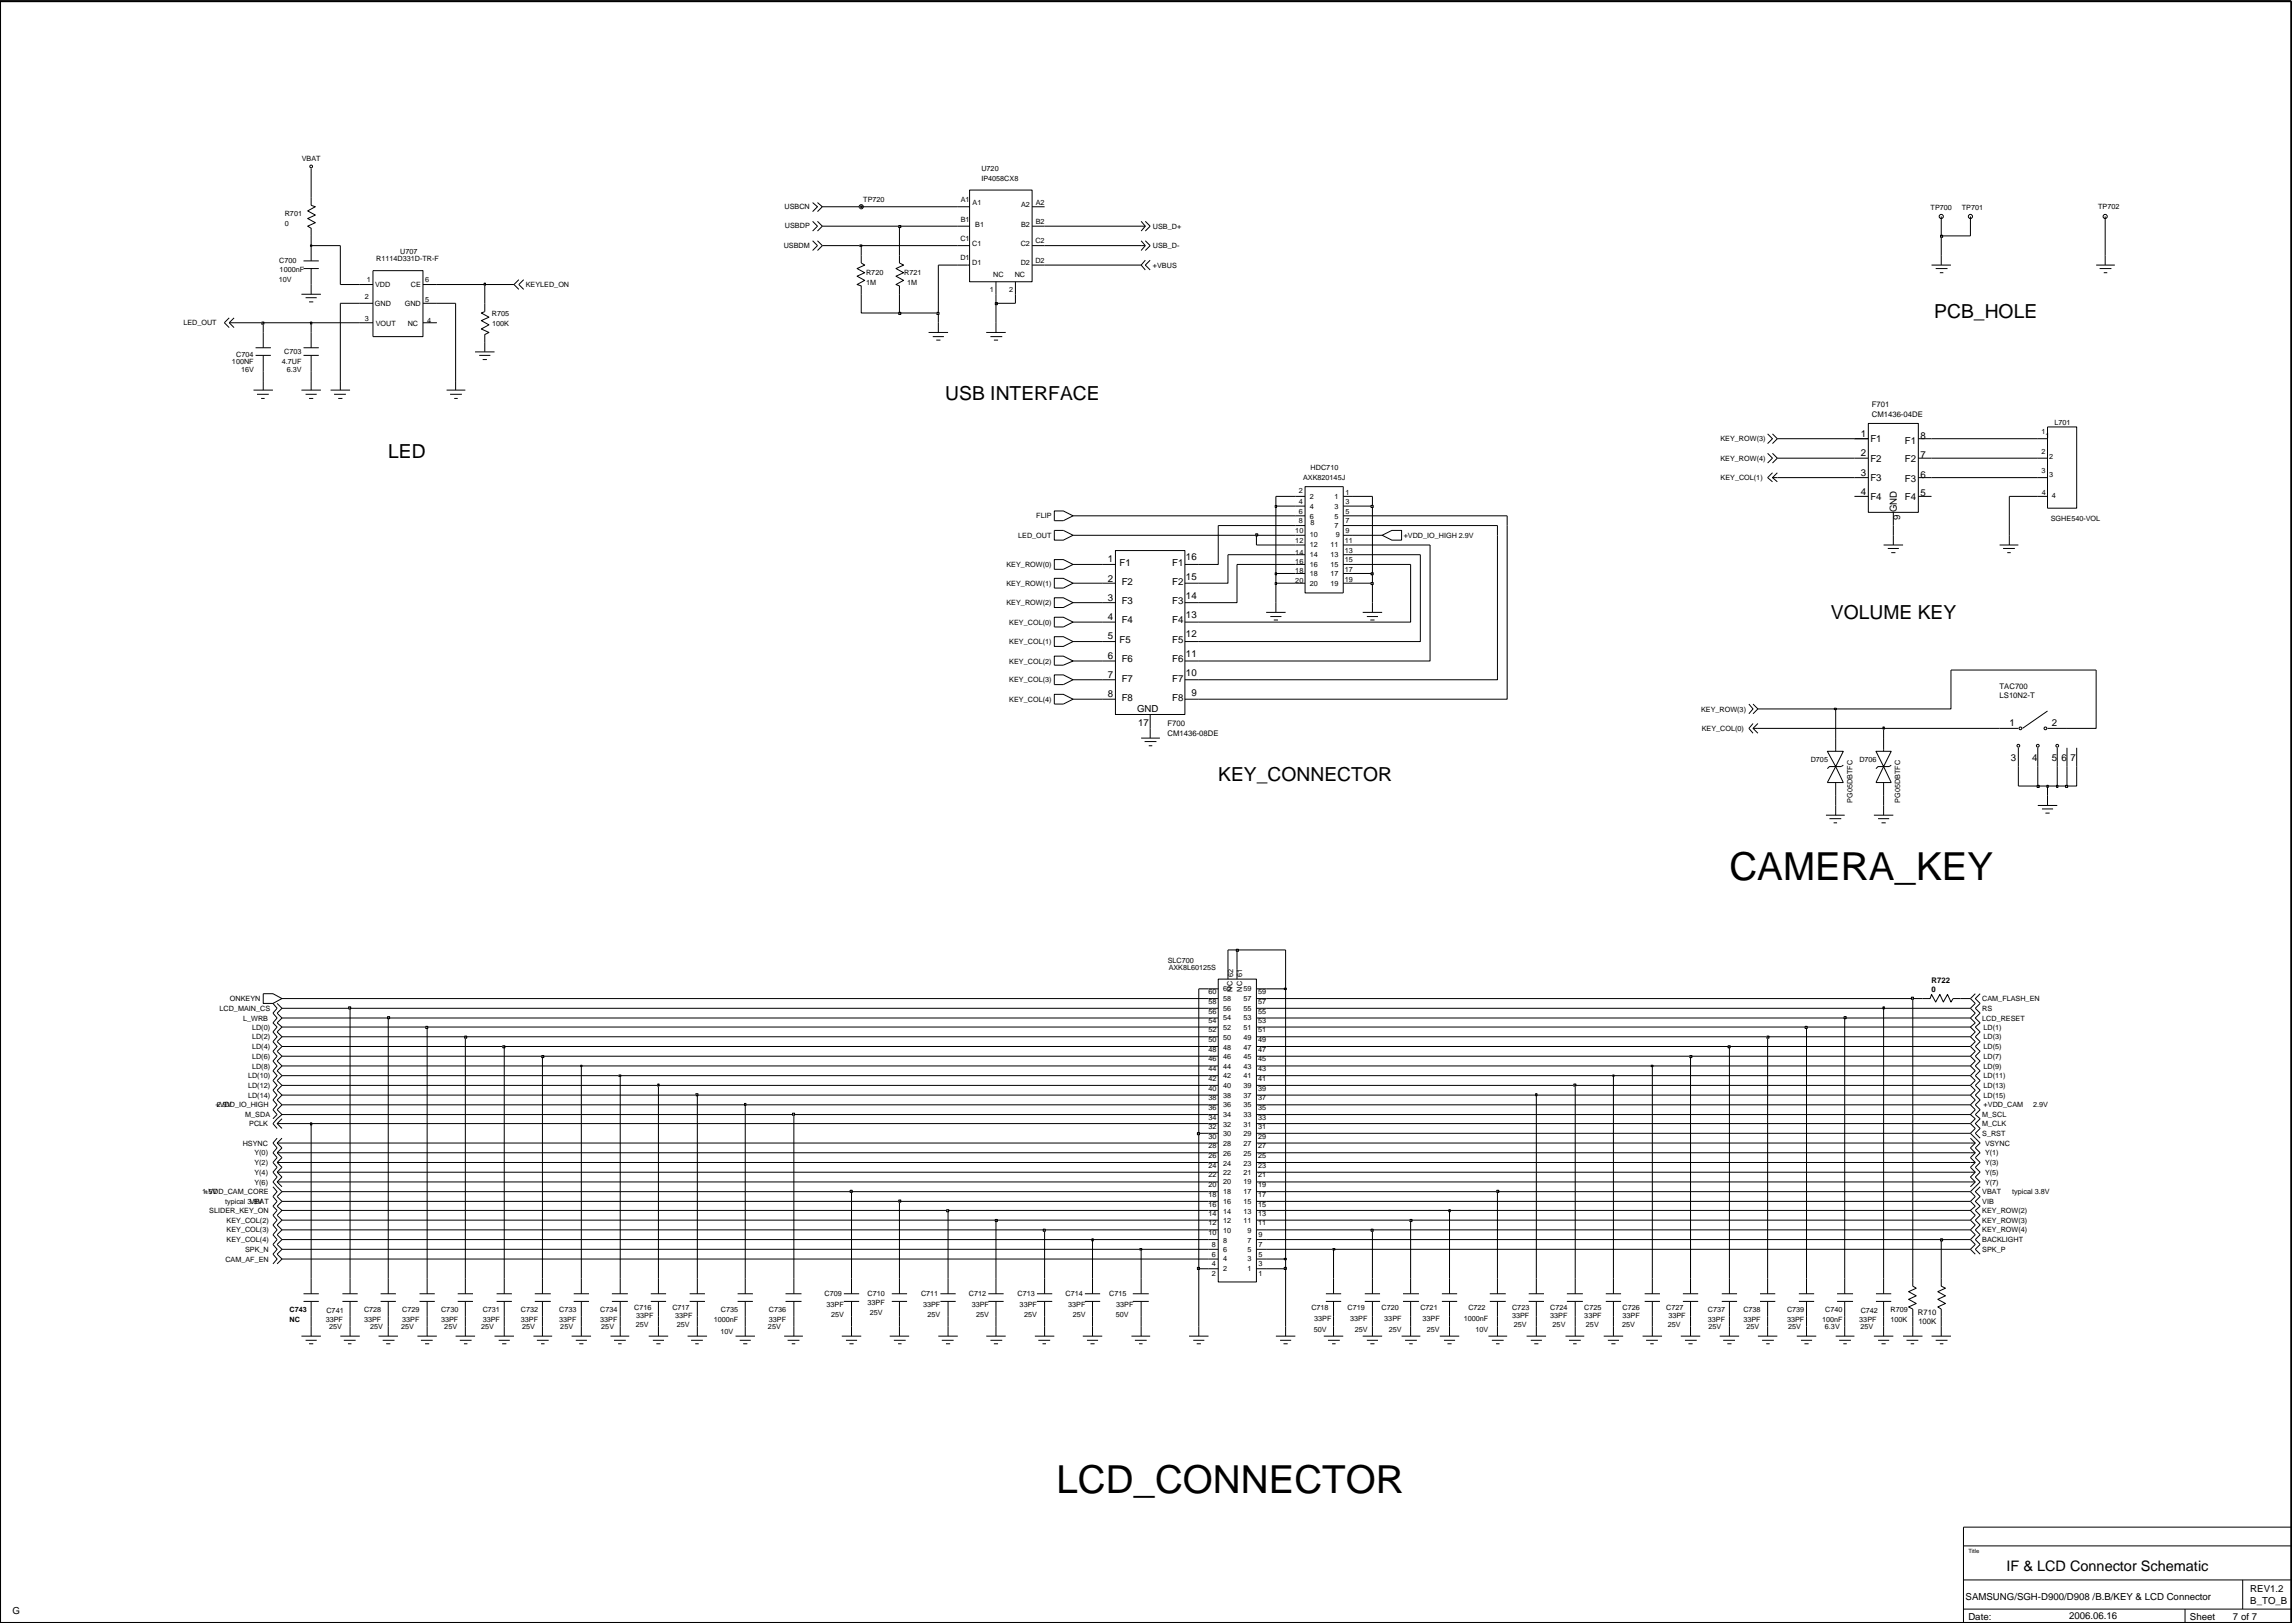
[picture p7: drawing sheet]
<svg xmlns="http://www.w3.org/2000/svg" width="279mm" height="198mm" viewBox="0 0 279 198" stroke-linecap="round" stroke-linejoin="round" font-family="sans-serif">
<defs><g id="words">
<g font-size="4.7">
<text x="210.8" y="107.3">CAMERA_KEY</text>
<text x="128.8" y="182">LCD_CONNECTOR</text>
</g>
<g font-size="2.4">
<text x="235.8" y="38.7">PCB_HOLE</text>
<text x="115.2" y="48.7">USB INTERFACE</text>
<text x="47.3" y="55.8">LED</text>
<text x="223.2" y="75.5">VOLUME KEY</text>
<text x="148.5" y="95.2">KEY_CONNECTOR</text>
</g>
<text font-size="1.8" x="244.6" y="191.4">IF &amp; LCD Connector Schematic</text>
<g font-size="1.2">
<text x="226.8" y="53.2">1</text>
<text x="228" y="53.9">F1</text>
<text x="234.1" y="53.5">8</text>
<text x="226.8" y="55.6">2</text>
<text x="226.8" y="58">3</text>
<text x="228" y="56.3">F2</text>
<text x="228" y="58.6">F3</text>
<text x="232.2" y="56.3">F2</text>
<text x="232.2" y="58.8">F3</text>
<text x="232.2" y="54.2">F1</text>
<text x="234.1" y="55.8">7</text>
<text x="234.1" y="58.2">6</text>
<text x="226.8" y="60.3">4</text>
<text x="228" y="60.9">F4</text>
<text x="231.2" y="62.4" transform="rotate(-90 231.2 62.4)">GND</text>
<text x="231.6" y="63.4" transform="rotate(-90 231.6 63.4)">9</text>
<text x="232.2" y="60.9">F4</text>
<text x="234.1" y="60.5">5</text>
<text x="135" y="68.5">1</text>
<text x="135" y="70.9">2</text>
<text x="136.5" y="69">F1</text>
<text x="136.7" y="71.3">F2</text>
<text x="142.9" y="71.3">F2</text>
<text x="142.9" y="69">F1</text>
<text x="144.6" y="70.7">15</text>
<text x="144.6" y="68.3">16</text>
<text x="135" y="73.2">3</text>
<text x="135" y="75.6">4</text>
<text x="135" y="77.9">5</text>
<text x="136.7" y="73.6">F3</text>
<text x="136.7" y="76">F4</text>
<text x="142.9" y="76">F4</text>
<text x="142.9" y="73.6">F3</text>
<text x="144.6" y="77.7">12</text>
<text x="144.6" y="75.3">13</text>
<text x="144.6" y="73">14</text>
<text x="135" y="80.3">6</text>
<text x="135" y="82.7">7</text>
<text x="136.5" y="78.4">F5</text>
<text x="136.7" y="80.7">F6</text>
<text x="136.7" y="83.1">F7</text>
<text x="142.9" y="83.1">F7</text>
<text x="142.9" y="80.7">F6</text>
<text x="142.9" y="78.4">F5</text>
<text x="144.6" y="82.4">10</text>
<text x="144.6" y="80.1">11</text>
<text x="135" y="85">8</text>
<text x="136.7" y="85.4">F8</text>
<text x="138.6" y="86.8">GND</text>
<text x="138.7" y="88.5">17</text>
<text x="142.9" y="85.4">F8</text>
<text x="145.2" y="84.8">9</text>
<text x="245" y="88.5">1</text>
<text x="250.1" y="88.5">2</text>
<text x="245.1" y="92.8">3</text>
<text x="247.7" y="92.8">4</text>
<text x="250.1" y="92.8">5</text>
<text x="251.3" y="92.8">6</text>
<text x="252.4" y="92.8">7</text>
<text x="1.5" y="196.7">G</text>
<text x="239.6" y="195">SAMSUNG/SGH-D900/D908 /B.B/KEY &amp; LCD Connector</text>
<text x="239.9" y="197.4">Date:</text>
<text x="252.2" y="197.3">2006.06.16</text>
<text x="267" y="197.4">Sheet</text>
<text x="272.2" y="197.4">7 of 7</text>
<text x="274.3" y="194">REV1.2</text>
<text x="274.3" y="195.5">B_TO_B</text>
</g>
<g font-size=".9">
<text x="36.8" y="19.7">VBAT</text>
<text x="119.6" y="20.9">U720</text>
<text x="119.6" y="22">IP4058CX8</text>
<text x="34.7" y="26.4">R701</text>
<text x="34.7" y="27.6">0</text>
<text x="95.6" y="25.4">USBCN</text>
<text x="95.7" y="27.8">USBDP</text>
<text x="105.2" y="24.7">TP720</text>
<text x="117.1" y="29.4">C1</text>
<text x="117.1" y="24.7">A1</text>
<text x="117.1" y="27">B1</text>
<text x="118.6" y="25">A1</text>
<text x="118.9" y="27.6">B1</text>
<text x="124.5" y="25.3">A2</text>
<text x="124.5" y="27.6">B2</text>
<text x="126.2" y="29.7">C2</text>
<text x="126.3" y="25">A2</text>
<text x="126.3" y="27.3">B2</text>
<text x="140.5" y="27.9">USB_D+</text>
<text x="235.3" y="25.5">TP700</text>
<text x="239.2" y="25.5">TP701</text>
<text x="255.8" y="25.5">TP702</text>
<text x="34" y="34.4">10V</text>
<text x="34" y="32">C700</text>
<text x="34.1" y="33.2">1000nF</text>
<text x="44.7" y="34.4">1</text>
<text x="45.7" y="35">VDD</text>
<text x="45.9" y="31.8">R1114D331D-TR-F</text>
<text x="48.8" y="30.9">U707</text>
<text x="50.1" y="35">CE</text>
<text x="51.8" y="34.4">6</text>
<text x="64.1" y="35">KEYLED_ON</text>
<text x="95.5" y="30.2">USBDM</text>
<text x="105.6" y="33.5">R720</text>
<text x="105.6" y="34.7">1M</text>
<text x="110.2" y="33.5">R721</text>
<text x="110.6" y="34.7">1M</text>
<text x="117.1" y="31.7">D1</text>
<text x="118.5" y="32.3">D1</text>
<text x="118.5" y="30">C1</text>
<text x="120.7" y="35.6">1</text>
<text x="121.1" y="33.8">NC</text>
<text x="123" y="35.6">2</text>
<text x="123.7" y="33.8">NC</text>
<text x="124.4" y="30">C2</text>
<text x="124.4" y="32.3">D2</text>
<text x="126.2" y="32">D2</text>
<text x="140.5" y="30.3">USB_D-</text>
<text x="140.5" y="32.6">+VBUS</text>
<text x="22.4" y="39.7">LED_OUT</text>
<text x="44.5" y="36.5">2</text>
<text x="44.5" y="39.1">3</text>
<text x="45.7" y="37.4">GND</text>
<text x="45.8" y="39.7">VOUT</text>
<text x="49.3" y="37.3">GND</text>
<text x="49.7" y="39.7">NC</text>
<text x="51.8" y="36.8">5</text>
<text x="52.1" y="39.3">4</text>
<text x="60" y="38.5">R705</text>
<text x="60" y="39.7">100K</text>
<text x="28.3" y="44.4">100NF</text>
<text x="28.8" y="43.5">C704</text>
<text x="29.4" y="45.3">16V</text>
<text x="34.3" y="44.3">4.7UF</text>
<text x="34.6" y="43.2">C703</text>
<text x="35" y="45.3">6.3V</text>
<text x="209.7" y="53.8">KEY_ROW(3)</text>
<text x="228.2" y="49.7">F701</text>
<text x="228.2" y="50.9">CM1436-04DE</text>
<text x="248.9" y="52.9">1</text>
<text x="249.4" y="53.4">1</text>
<text x="250.4" y="51.8">L701</text>
<text x="158.8" y="58.6">AXK820145J</text>
<text x="159.8" y="57.3">HDC710</text>
<text x="209.7" y="56.2">KEY_ROW(4)</text>
<text x="209.7" y="58.5">KEY_COL(1)</text>
<text x="248.9" y="55.3">2</text>
<text x="248.9" y="57.7">3</text>
<text x="249.8" y="56">2</text>
<text x="249.8" y="58.1">3</text>
<text x="124.1" y="65.6">LED_OUT</text>
<text x="126.3" y="63.2">FLIP</text>
<text x="157.9" y="65">10</text>
<text x="158.3" y="60.1">2</text>
<text x="158.3" y="61.4">4</text>
<text x="158.3" y="62.6">6</text>
<text x="158.3" y="63.8">8</text>
<text x="159.7" y="60.8">2</text>
<text x="159.7" y="62">4</text>
<text x="159.7" y="65.5">10</text>
<text x="159.7" y="63.2">6</text>
<text x="159.8" y="64">8</text>
<text x="162.7" y="62">3</text>
<text x="162.7" y="63.2">5</text>
<text x="162.7" y="60.8">1</text>
<text x="162.7" y="64.3">7</text>
<text x="162.8" y="65.5">9</text>
<text x="164" y="61.4">3</text>
<text x="164" y="62.6">5</text>
<text x="164" y="60.3">1</text>
<text x="164" y="63.8">7</text>
<text x="164" y="65">9</text>
<text x="171.1" y="65.6">+VDD_IO_HIGH 2.9V</text>
<text x="248.9" y="60.3">4</text>
<text x="250" y="63.5">SGHE540-VOL</text>
<text x="250.1" y="60.8">4</text>
<text x="122.7" y="69.1">KEY_ROW(0)</text>
<text x="122.7" y="71.4">KEY_ROW(1)</text>
<text x="157.9" y="69.9">18</text>
<text x="157.9" y="71.1">20</text>
<text x="157.9" y="66.2">12</text>
<text x="157.9" y="67.6">14</text>
<text x="157.9" y="68.8">16</text>
<text x="159.7" y="70.2">18</text>
<text x="159.7" y="71.4">20</text>
<text x="159.7" y="66.7">12</text>
<text x="159.7" y="67.9">14</text>
<text x="159.7" y="69.1">16</text>
<text x="162.2" y="70.2">17</text>
<text x="162.2" y="71.4">19</text>
<text x="162.2" y="66.7">11</text>
<text x="162.2" y="67.9">13</text>
<text x="162.2" y="69.1">15</text>
<text x="163.9" y="69.7">17</text>
<text x="163.9" y="70.9">19</text>
<text x="163.9" y="66.2">11</text>
<text x="163.9" y="67.4">13</text>
<text x="163.9" y="68.6">15</text>
<text x="122.7" y="73.8">KEY_ROW(2)</text>
<text x="123" y="76.1">KEY_COL(0)</text>
<text x="123" y="83.2">KEY_COL(3)</text>
<text x="123" y="80.9">KEY_COL(2)</text>
<text x="123" y="78.5">KEY_COL(1)</text>
<text x="243.8" y="84">TAC700</text>
<text x="123" y="85.5">KEY_COL(4)</text>
<text x="142.3" y="88.5">F700</text>
<text x="142.3" y="89.7">CM1436-08DE</text>
<text x="207.4" y="86.7">KEY_ROW(3)</text>
<text x="207.4" y="89.1">KEY_COL(0)</text>
<text x="243.8" y="85.1">LS10N2-T</text>
<text x="220.7" y="92.9">D705</text>
<text x="226.7" y="92.9">D706</text>
<text x="225.8" y="97.8" transform="rotate(-90 225.8 97.8)">PG05DBTFC</text>
<text x="231.6" y="97.8" transform="rotate(-90 231.6 97.8)">PG05DBTFC</text>
<text x="142.4" y="117.4">SLC700</text>
<text x="142.5" y="118.2">AXK8L60125S</text>
<text x="150.3" y="119.1" transform="rotate(-90 150.3 119.1)">62</text>
<text x="151.4" y="119.1" transform="rotate(-90 151.4 119.1)">61</text>
<text x="235.5" y="119.9">R722</text>
<text x="26.8" y="123.2">LCD_MAIN_CS</text>
<text x="28" y="122">ONKEYN</text>
<text x="29.6" y="124.4">L_WRB</text>
<text x="30.7" y="125.5">LD(0)</text>
<text x="147.3" y="124.7">54</text>
<text x="147.3" y="123.5">56</text>
<text x="147.3" y="122.4">58</text>
<text x="147.3" y="125.8">52</text>
<text x="147.3" y="121.2">60</text>
<text x="149.1" y="124.4">54</text>
<text x="149.1" y="123.2">56</text>
<text x="149.1" y="122">58</text>
<text x="149.1" y="125.6">52</text>
<text x="149.1" y="120.8">60</text>
<text x="150.2" y="120.9" transform="rotate(-90 150.2 120.9)">NC</text>
<text x="151.4" y="120.9" transform="rotate(-90 151.4 120.9)">NC</text>
<text x="151.6" y="124.4">53</text>
<text x="151.6" y="123.2">55</text>
<text x="151.6" y="122">57</text>
<text x="151.6" y="120.8">59</text>
<text x="151.6" y="125.6">51</text>
<text x="153.4" y="124.7">53</text>
<text x="153.4" y="123.5">55</text>
<text x="153.4" y="122.4">57</text>
<text x="153.4" y="121.2">59</text>
<text x="153.4" y="125.8">51</text>
<text x="235.5" y="121">0</text>
<text x="241.6" y="122">CAM_FLASH_EN</text>
<text x="241.6" y="124.4">LCD_RESET</text>
<text x="241.6" y="123.2">RS</text>
<text x="241.8" y="125.5">LD(1)</text>
<text x="30.2" y="131.4">LD(10)</text>
<text x="30.7" y="126.7">LD(2)</text>
<text x="30.7" y="127.9">LD(4)</text>
<text x="30.7" y="129.1">LD(6)</text>
<text x="30.7" y="130.3">LD(8)</text>
<text x="147.3" y="129.4">46</text>
<text x="147.3" y="128.2">48</text>
<text x="147.3" y="127">50</text>
<text x="147.3" y="131.8">42</text>
<text x="147.3" y="130.6">44</text>
<text x="149.1" y="129.1">46</text>
<text x="149.1" y="127.9">48</text>
<text x="149.1" y="126.8">50</text>
<text x="149.1" y="131.4">42</text>
<text x="149.1" y="130.3">44</text>
<text x="151.6" y="127.9">47</text>
<text x="151.6" y="126.8">49</text>
<text x="151.6" y="131.4">41</text>
<text x="151.6" y="130.3">43</text>
<text x="151.6" y="129.1">45</text>
<text x="153.4" y="128.2">47</text>
<text x="153.4" y="127">49</text>
<text x="153.4" y="131.8">41</text>
<text x="153.4" y="130.6">43</text>
<text x="153.4" y="129.4">45</text>
<text x="241.8" y="127.9">LD(5)</text>
<text x="241.8" y="126.7">LD(3)</text>
<text x="241.8" y="130.3">LD(9)</text>
<text x="241.8" y="129.1">LD(7)</text>
<text x="241.8" y="131.4">LD(11)</text>
<text x="26.3" y="135">+VDD_IO_HIGH</text>
<text x="26.4" y="135">2.9V</text>
<text x="29.9" y="136.2">M_SDA</text>
<text x="30.2" y="132.6">LD(12)</text>
<text x="30.2" y="133.8">LD(14)</text>
<text x="30.4" y="137.3">PCLK</text>
<text x="147.3" y="132.9">40</text>
<text x="147.3" y="137.6">32</text>
<text x="147.3" y="136.5">34</text>
<text x="147.3" y="135.3">36</text>
<text x="147.3" y="134.1">38</text>
<text x="149.1" y="132.6">40</text>
<text x="149.1" y="137.3">32</text>
<text x="149.1" y="136.2">34</text>
<text x="149.1" y="135">36</text>
<text x="149.1" y="133.8">38</text>
<text x="151.6" y="132.6">39</text>
<text x="151.6" y="137.3">31</text>
<text x="151.6" y="136.2">33</text>
<text x="151.6" y="135">35</text>
<text x="151.6" y="133.8">37</text>
<text x="153.4" y="132.9">39</text>
<text x="153.4" y="137.6">31</text>
<text x="153.4" y="136.5">33</text>
<text x="153.4" y="135.3">35</text>
<text x="153.4" y="134.1">37</text>
<text x="241.6" y="137.3">M_CLK</text>
<text x="241.6" y="136.2">M_SCL</text>
<text x="241.8" y="135">+VDD_CAM</text>
<text x="241.8" y="133.8">LD(15)</text>
<text x="241.8" y="132.6">LD(13)</text>
<text x="247.8" y="135">2.9V</text>
<text x="29.6" y="139.6">HSYNC</text>
<text x="31" y="140.8">Y(0)</text>
<text x="31" y="142">Y(2)</text>
<text x="31" y="143.2">Y(4)</text>
<text x="147.3" y="142.3">24</text>
<text x="147.3" y="141.2">26</text>
<text x="147.3" y="140">28</text>
<text x="147.3" y="138.8">30</text>
<text x="147.3" y="143.5">22</text>
<text x="149.1" y="142.1">24</text>
<text x="149.1" y="140.9">26</text>
<text x="149.1" y="139.7">28</text>
<text x="149.1" y="138.5">30</text>
<text x="149.1" y="143.2">22</text>
<text x="151.6" y="140.9">25</text>
<text x="151.6" y="139.7">27</text>
<text x="151.6" y="138.5">29</text>
<text x="151.6" y="143.2">21</text>
<text x="151.6" y="142.1">23</text>
<text x="153.4" y="141.2">25</text>
<text x="153.4" y="140">27</text>
<text x="153.4" y="138.8">29</text>
<text x="153.4" y="143.5">21</text>
<text x="153.4" y="142.3">23</text>
<text x="241.6" y="138.5">S_RST</text>
<text x="242" y="140.8">Y(1)</text>
<text x="242" y="142">Y(3)</text>
<text x="242" y="143.2">Y(5)</text>
<text x="242" y="139.6">VSYNC</text>
<text x="24.7" y="145.6">1.5V</text>
<text x="24.9" y="145.6">+VDD_CAM_CORE</text>
<text x="25.5" y="147.9">SLIDER_KEY_ON</text>
<text x="27.4" y="146.8">typical 3.8V</text>
<text x="27.6" y="149">KEY_COL(2)</text>
<text x="30.5" y="146.8">VBAT</text>
<text x="31" y="144.4">Y(6)</text>
<text x="147.3" y="145.9">18</text>
<text x="147.3" y="144.7">20</text>
<text x="147.3" y="149.4">12</text>
<text x="147.3" y="148.2">14</text>
<text x="147.3" y="147.1">16</text>
<text x="149.1" y="147.9">14</text>
<text x="149.1" y="146.7">16</text>
<text x="149.1" y="145.6">18</text>
<text x="149.1" y="144.4">20</text>
<text x="149.1" y="149.1">12</text>
<text x="151.6" y="145.6">17</text>
<text x="151.6" y="144.4">19</text>
<text x="151.6" y="149.1">11</text>
<text x="151.6" y="147.9">13</text>
<text x="151.6" y="146.7">15</text>
<text x="153.4" y="145.9">17</text>
<text x="153.4" y="144.7">19</text>
<text x="153.4" y="149.4">11</text>
<text x="153.4" y="148.2">13</text>
<text x="153.4" y="147.1">15</text>
<text x="241.6" y="149">KEY_ROW(3)</text>
<text x="241.6" y="146.8">VIB</text>
<text x="241.6" y="145.6">VBAT</text>
<text x="241.6" y="147.9">KEY_ROW(2)</text>
<text x="242" y="144.4">Y(7)</text>
<text x="245.3" y="145.6">typical 3.8V</text>
<text x="27.5" y="153.8">CAM_AF_EN</text>
<text x="27.6" y="151.4">KEY_COL(4)</text>
<text x="27.6" y="150.2">KEY_COL(3)</text>
<text x="29.9" y="152.6">SPK_N</text>
<text x="147.3" y="150.5">10</text>
<text x="147.7" y="154.4">4</text>
<text x="147.7" y="155.5">2</text>
<text x="147.7" y="153.2">6</text>
<text x="147.7" y="152">8</text>
<text x="149.1" y="152.7">6</text>
<text x="149.1" y="153.8">4</text>
<text x="149.1" y="155">2</text>
<text x="149.1" y="150.3">10</text>
<text x="149.1" y="151.5">8</text>
<text x="152.1" y="152.7">5</text>
<text x="152.1" y="153.8">3</text>
<text x="152.1" y="155">1</text>
<text x="152.1" y="151.5">7</text>
<text x="152.1" y="150.3">9</text>
<text x="153.4" y="153.2">5</text>
<text x="153.4" y="154.4">3</text>
<text x="153.4" y="155.5">1</text>
<text x="153.4" y="152">7</text>
<text x="153.4" y="150.8">9</text>
<text x="241.6" y="151.4">BACKLIGHT</text>
<text x="241.6" y="152.6">SPK_P</text>
<text x="241.6" y="150.2">KEY_ROW(4)</text>
<text x="35.3" y="161.1">NC</text>
<text x="35.3" y="159.9">C743</text>
<text x="39.7" y="161.1">33PF</text>
<text x="39.8" y="160.1">C741</text>
<text x="44.4" y="159.9">C728</text>
<text x="44.4" y="161.1">33PF</text>
<text x="49" y="161.1">33PF</text>
<text x="49" y="159.9">C729</text>
<text x="53.8" y="161.1">33PF</text>
<text x="53.8" y="159.9">C730</text>
<text x="58.8" y="159.9">C731</text>
<text x="58.8" y="161.1">33PF</text>
<text x="63.5" y="161.1">33PF</text>
<text x="63.5" y="159.9">C732</text>
<text x="68.2" y="161.1">33PF</text>
<text x="68.2" y="159.9">C733</text>
<text x="73.2" y="161.1">33PF</text>
<text x="73.2" y="159.9">C734</text>
<text x="77.3" y="159.7">C716</text>
<text x="77.5" y="161.7">25V</text>
<text x="77.6" y="160.7">33PF</text>
<text x="82" y="159.7">C717</text>
<text x="82.3" y="160.7">33PF</text>
<text x="82.5" y="161.7">25V</text>
<text x="87" y="161.1">1000nF</text>
<text x="87.9" y="159.9">C735</text>
<text x="93.7" y="161.1">33PF</text>
<text x="93.7" y="159.9">C736</text>
<text x="100.5" y="157.9">C709</text>
<text x="100.8" y="159.3">33PF</text>
<text x="101.3" y="160.5">25V</text>
<text x="105.8" y="157.9">C710</text>
<text x="105.8" y="159.1">33PF</text>
<text x="106" y="160.3">25V</text>
<text x="112.3" y="157.9">C711</text>
<text x="112.5" y="159.3">33PF</text>
<text x="113.1" y="160.5">25V</text>
<text x="118.1" y="157.9">C712</text>
<text x="118.5" y="159.3">33PF</text>
<text x="119" y="160.5">25V</text>
<text x="124" y="157.9">C713</text>
<text x="124.3" y="159.3">33PF</text>
<text x="124.8" y="160.5">25V</text>
<text x="129.9" y="157.9">C714</text>
<text x="130.2" y="159.3">33PF</text>
<text x="130.8" y="160.5">25V</text>
<text x="135.2" y="157.9">C715</text>
<text x="136" y="160.5">50V</text>
<text x="136.1" y="159.3">33PF</text>
<text x="159.9" y="159.7">C718</text>
<text x="160.2" y="161">33PF</text>
<text x="164.3" y="159.7">C719</text>
<text x="164.6" y="161">33PF</text>
<text x="168.4" y="159.7">C720</text>
<text x="168.7" y="161">33PF</text>
<text x="173.2" y="159.7">C721</text>
<text x="173.4" y="161">33PF</text>
<text x="178.4" y="161">1000nF</text>
<text x="179" y="159.7">C722</text>
<text x="184.3" y="160.7">33PF</text>
<text x="184.3" y="159.7">C723</text>
<text x="184.5" y="161.7">25V</text>
<text x="189" y="159.7">C724</text>
<text x="189" y="160.7">33PF</text>
<text x="189.3" y="161.7">25V</text>
<text x="193.1" y="159.7">C725</text>
<text x="193.1" y="160.7">33PF</text>
<text x="193.3" y="161.7">25V</text>
<text x="197.7" y="161.7">25V</text>
<text x="197.8" y="160.7">33PF</text>
<text x="197.8" y="159.7">C726</text>
<text x="203.1" y="159.7">C727</text>
<text x="203.3" y="161.7">25V</text>
<text x="203.4" y="160.7">33PF</text>
<text x="208.2" y="161.1">33PF</text>
<text x="208.2" y="159.9">C737</text>
<text x="212.5" y="159.9">C738</text>
<text x="212.5" y="161.1">33PF</text>
<text x="217.8" y="161.1">33PF</text>
<text x="217.8" y="159.9">C739</text>
<text x="222.1" y="161.1">100nF</text>
<text x="222.5" y="159.9">C740</text>
<text x="226.7" y="161.1">33PF</text>
<text x="226.8" y="160.1">C742</text>
<text x="230.5" y="161.1">100K</text>
<text x="230.5" y="159.9">R709</text>
<text x="233.8" y="160.2">R710</text>
<text x="233.9" y="161.4">100K</text>
<text x="40.1" y="162">25V</text>
<text x="45.1" y="162">25V</text>
<text x="48.9" y="162">25V</text>
<text x="54.2" y="162">25V</text>
<text x="58.7" y="162">25V</text>
<text x="63.6" y="162">25V</text>
<text x="68.3" y="162">25V</text>
<text x="73.3" y="162">25V</text>
<text x="87.8" y="162.6">10V</text>
<text x="93.6" y="162">25V</text>
<text x="160.1" y="162.3">50V</text>
<text x="165.1" y="162.3">25V</text>
<text x="169.3" y="162.3">25V</text>
<text x="173.9" y="162.3">25V</text>
<text x="179.9" y="162.3">10V</text>
<text x="208.3" y="162">25V</text>
<text x="212.9" y="162">25V</text>
<text x="218" y="162">25V</text>
<text x="222.5" y="162">6.3V</text>
<text x="226.8" y="162">25V</text>
</g>
<text font-size=".7" x="239.9" y="189.3">Title</text>
</g></defs>
<g fill="none" stroke="#000" stroke-width=".12">
<path d="M27.9 39.3h.6M27.9 38.7l-.6 .6 .6 .6M27.9 39.3l.6 .6M28.5 38.7l-.6 .6M36.7 35.9h2.4M37 32.7h1.9M37 31.8h1.9M37.3 36.3h1.3M37.7 36.8h.5M37.9 24.1v.9l.5 .2-.9 .5 .9 .5-.9 .4 .9 .5-.9 .5 .4 .2v1M37.9 20.5v2.4M37.9 29.9v1.9"/>
<path d="M37.9 32.7v3.2M43.9 37h1.6M43.9 39.3h1.6M43.9 34.7h1.6M45.5 33h6.1v8h-6.1zM51.6 37h1.7M51.6 39.3h1.7M51.6 34.7h1.7M59.1 37v1l-.4 .2 .9 .5-.9 .4 .9 .5-.9 .5 .9 .4-.5 .3v2.1M63.2 34.1l-.5 .6 .5 .6M63.8 34.1l-.6 .6 .6 .6M99.1 24.7l.6 .5-.6 .6"/>
<path d="M99.1 29.3l.6 .6-.6 .6M99.1 27l.6 .6-.6 .6M99.7 24.7l.5 .5-.5 .6M99.7 29.3l.5 .6-.5 .6M99.7 27l.5 .6-.5 .6M105 31.1v1l.4 .2-.9 .4 .9 .5-.9 .5 .9 .5-.9 .5 .5 .2v1M109.6 31.1v1l.6 .2-1 .4 1 .5-1 .5 1 .5-1 .5 .4 .2v1M114.4 39.3v1.2M116.8 32.3h1.4M116.8 27.6h1.4M116.8 25.2h1.4M116.8 29.9h1.4"/>
<path d="M118.2 23.2h7.6v11.1h-7.6zM121.4 34.3v1.6M121.4 39.3v1.2M123.8 34.3v1.6M125.8 32.3h1.5M125.8 27.6h1.5M125.8 25.2h1.5M125.8 29.9h1.5M139.1 27l.5 .6-.5 .6M139.1 27.6h.5M139.1 29.9h.5M139.1 29.3l.5 .6"/>
<path d="M139.6 31.7l-.5 .6 .5 .6M139.6 29.3l.6 .6-.6 .6M139.6 29.9l-.5 .6M139.6 27l.6 .6-.6 .6M140.2 31.7l-.6 .6 .6 .6M235.5 32.3h2.3M236 32.7h1.4M236.5 33.2h.4M236.6 31.1v1.2M255.5 32.3h2.3M255.9 32.7h1.5M256.5 33.2h.4"/>
<path d="M256.6 31.1v1.2M30.9 47.6h2.4M31.2 43.3h1.8M31.2 42.4h1.8M31.3 48.1h1.5M31.8 48.6h.5M32.1 40.5v1.9M32.1 43.3v2M32.1 46.5v1.1M36.7 47.6h2.4M37 43.3h1.9M37 42.4h1.9"/>
<path d="M37.3 48.1h1.3M37.7 48.6h.5M37.9 40.5v1.9M37.9 43.3v2M37.9 46.5v1.1M40.3 47.6h2.4M40.7 48.1h1.5M41.2 48.6h.5M41.5 46.5v1.1M54.4 47.6h2.3M54.9 48.1h1.4M55.4 48.6h.4"/>
<path d="M55.5 46.5v1.1M57.9 42.9h2.4M58.4 43.3h1.4M58.8 43.8h.6M113.2 40.5h2.4M113.7 41h1.4M114.1 41.5h.5M120.2 40.5h2.4M120.7 41h1.5M121.2 41.5h.5M159.1 59.3h4.6v13h-4.6zM215.5 52.9l.6 .6-.6 .6"/>
<path d="M215.5 55.3l.6 .5-.6 .6M216.1 57.6l-.6 .6 .6 .5M216.1 58.2h.6M216.1 55.3l.6 .5-.6 .6M216.1 52.9l.6 .6-.6 .6M216.7 57.6l-.6 .6 .6 .5M226.1 58.2h1.7M226.1 53.5h1.7M226.1 55.8h1.7M227.8 51.6h6v10.9h-6zM233.8 58.2h1.7M233.8 53.5h1.7"/>
<path d="M233.8 55.8h1.7M248.4 58.2h1.2M248.4 53.5h1.2M248.4 55.8h1.2M249.6 52h3.6v9.9h-3.6zM128.5 68.2h1.1l1.2 .6-1.2 .6h-1.1zM128.5 75.2h1.1l1.2 .6-1.2 .6h-1.1zM128.5 70.5h1.1l1.2 .6-1.2 .6h-1.1zM128.5 72.9h1.1l1.2 .6-1.2 .6h-1.1zM128.5 62.3h1.1l1.2 .6-1.2 .6h-1.1zM128.5 64.7h1.1l1.2 .5-1.2 .6h-1.1zM128.5 77.6h1.1l1.2 .6-1.2 .6h-1.1z"/>
<path d="M128.5 80h1.1l1.2 .6-1.2 .5h-1.1zM134.4 68.8h1.6M134.4 71.1h1.6M134.4 78.2h1.6M134.4 73.5h1.6M134.4 75.8h1.6M136 67.1h8.4v20h-8.4zM144.4 68.8h1.7M144.4 71.1h1.7M144.4 78.2h1.7M144.4 73.5h1.7M144.4 75.8h1.7"/>
<path d="M154.3 74.6h2.4M154.9 75.2h1.3M155.3 75.6h.5M155.5 73.5v1.1M157.9 60.5h1.2M157.9 67.6h1.2M157.9 64.1h1.2M157.9 62.9h1.2M157.9 61.7h1.2M157.9 66.4h1.2M157.9 68.8h1.2M157.9 69.9h1.2"/>
<path d="M157.9 71.1h1.2M157.9 65.2h1.2M163.7 60.5h1.2M163.7 67.6h1.2M163.7 64.1h1.2M163.7 62.9h1.2M163.7 61.7h1.2M163.7 66.4h1.2M163.7 68.8h1.2M163.7 69.9h1.2M163.7 71.1h1.2M163.7 65.2h1.2"/>
<path d="M166.1 74.6h2.4M166.6 75.2h1.4M167 75.6h.6M167.3 73.5v1.1M168.5 65.2l1.2-.5h1.2v1.1h-1.2zM226.1 60.5h1.7M229.6 66.4h2.4M230.1 66.9h1.4M230.5 67.4h.6M230.8 62.5v1.6M230.8 65.2v1.2M233.8 60.5h1.7"/>
<path d="M243.8 66.4h2.2M244.2 66.9h1.4M244.7 67.4h.4M244.9 65.2v1.2M248.4 60.5h1.2M128.5 84.6h1.1l1.2 .6-1.2 .6h-1.1zM128.5 82.3h1.1l1.2 .6-1.2 .6h-1.1zM134.4 85.2h1.6M134.4 80.6h1.6M134.4 82.9h1.6M139.1 90h2.3M139.5 90.4h1.5"/>
<path d="M140 90.9h.5M140.2 87.1v2.9M144.4 85.2h1.7M144.4 80.6h1.7M144.4 82.9h1.7M213.2 85.8l.5 .6-.5 .6M213.7 85.8l.6 .6-.6 .6M213.7 88.2l-.5 .6 .5 .6M213.7 88.8h.6M214.3 88.2l-.6 .6 .6 .6M222.6 99.4h2.3M222.8 91.6h1.9l-.9 1.8z"/>
<path d="M223 99.8h1.5M223.8 90v1.6M223.8 95.4v1.6M223.8 98.2v1.2M223.8 93.4l.9 2h-1.9zM224.7 93.3l-.2 .1h-1.5l-.2 .3M228.4 99.4h2.4M228.7 91.6h1.8l-.9 1.8zM228.9 99.8h1.4M229.6 93.4l.9 2h-1.8zM229.6 90v1.6M229.6 95.4v1.6"/>
<path d="M229.6 98.2v1.2M230.5 93.3l-.2 .1h-1.4l-.2 .3M243.8 88.8h2.2M246 91.2v2.2M248.4 91.2v2.2M248.4 98.2h2.4M248.9 98.6h1.4M249.3 99.1h.6M249.6 88.8h2.4M249.6 97v1.2M249.6 86.7l-3.1 2.1M250.8 91.2v2.2"/>
<path d="M252 91.2v2.2M253.2 91.2v2.2M148.5 119.3h4.7v37h-4.7zM149.7 118.2v1.1M150.8 118.2v1.1M223.5 100.3h.4M229.4 100.3h.5M32.1 121.1h1.2l1.1 .6-1.1 .6h-1.2zM33.3 122.3l.5 .6-.5 .6 .5 .6-.5 .6 .5 .5-.5 .6 .5 .6-.5 .6 .5 .6-.5 .6 .5 .5-.5 .6 .5 .6-.5 .6 .5 .6-.5 .6 .5 .6-.5 .6 .5 .6-.5 .6 .5 .6-.5 .6 .5 .6-.5 .5M33.8 122.3l.6 .6-.6 .6 .6 .6-.6 .6 .6 .5-.6 .6 .6 .6-.6 .6 .6 .6-.6 .6 .6 .5-.6 .6 .6 .6-.6 .6 .6 .6-.6 .6 .6 .6-.6 .6 .6 .6-.6 .6 .6 .6-.6 .6 .6 .6-1.1 1.1 .5 .6M33.8 138.7l-.5 .6 .5 .6-.5 .6 .5 .6-.5 .6 .5 .6-.5 .6 .5 .6-.5 .6 1.1 1.2-.6 .6 .6 .5-.6 .6 .6 .5-.6 .6 .6 .6-.6 .6 .6 .6-.6 .6 .6 .6-.6 .6 .6 .6-.6 .6 .6 .6-.6 .6M33.8 139.3h.6"/>
<path d="M33.8 137h.6M34.4 138.7l-.6 .6 .6 .6-.6 .6M34.4 136.4l-.6 .6 .6 .6M37.9 137v20.7M42.7 122.9v34.8M47.3 124.1v33.6M52.1 125.2v32.5M56.7 126.4v31.3M61.5 127.6v30.1M66.1 128.7v29M70.9 129.9v27.8M75.6 131.1v26.6"/>
<path d="M80.3 132.3v25.4M85 133.5v24.2M90.8 134.7v23M96.8 135.9v21.8M147.3 121.7h1.2M147.3 139.3h1.2M147.3 137h1.2M147.3 135.9h1.2M147.3 120.5h1.2M147.3 122.9h1.2M147.3 124.1h1.2M147.3 125.2h1.2"/>
<path d="M147.3 126.4h1.2M147.3 132.3h1.2M147.3 133.5h1.2M147.3 134.7h1.2M147.3 128.7h1.2M147.3 127.6h1.2M147.3 129.9h1.2M147.3 138.1h1.2M147.3 131.1h1.2M153.2 121.7h1.1M153.2 139.3h1.1M153.2 137h1.1"/>
<path d="M153.2 135.9h1.1M153.2 120.5h1.1M153.2 122.9h1.1M153.2 124.1h1.1M153.2 125.2h1.1M153.2 126.4h1.1M153.2 132.3h1.1M153.2 133.5h1.1M153.2 134.7h1.1M153.2 128.7h1.1M153.2 127.6h1.1M153.2 129.9h1.1"/>
<path d="M153.2 138.1h1.1M153.2 131.1h1.1M187.3 133.5v24.2M192 132.3v25.4M196.7 131.1v26.6M201.4 129.9v27.8M206.1 128.7v29M210.8 127.6v30.1M215.5 126.4v31.3M220.2 125.2v32.5M224.9 124.1v33.6M229.6 122.9v34.8"/>
<path d="M233.2 121.7v35.1l.4 .2-.9 .4 .9 .6-.9 .4 .9 .5-.9 .4 .5 .3v3.3M234.4 121.7h.9l.2-.5 .5 .9 .5-.9 .4 .9 .5-.9 .4 .9 .3-.4h.9M240.2 138.7l.6 .6-.6 .6 .6 .6-.6 .6 .6 .6M240.2 139.3h.6M240.8 121.1l-.6 .6 .6 .6-.6 .6 .6 .6-.6 .6 .6 .6-.6 .5 .6 .6-.6 .6 .6 .6-.6 .6 .6 .6-.6 .5 .6 .6-.6 .6 .6 .6-.6 .6 .6 .6-.6 .6 .6 .6-.6 .6 .6 .6-.6 .6 .6 .6-.6 .6 .6 .5-.6 .6 .6 .6-.6 .5 1.2 1.2-.6 .6 .6 .6-.6 .6 .6 .6-.6 .6 .6 .6-.6 .6 .6 .6-1.2 1.2 .6 .6-.6 .5 .6 .6-.6 .5 .6 .6-.6 .6 .6 .6-.6 .6 .6 .6-.6 .6 .6 .6-.6 .6 .6 .6M241.4 121.1l-.6 .6 .6 .6-.6 .6 .6 .6-.6 .6 .6 .6-.6 .5 .6 .6-.6 .6 .6 .6-.6 .6 .6 .6-.6 .5 .6 .6-.6 .6 .6 .6-.6 .6 .6 .6-.6 .6 .6 .6-.6 .6 .6 .6-.6 .6 .6 .6-.6 .6 .6 .5-.6 .6 .6 .6-.6 .5 .6 .6M33.3 144.7l.5 .6-.5 .6 .5 .5-.5 .6 .5 .5-.5 .6 .5 .6-.5 .6 .5 .6-.5 .6 .5 .6-.5 .6 .5 .6-.5 .6 .5 .6-.5 .6M33.8 142.9l.6 .6-.6 .6 .6 .6M33.8 144.1h.6M33.8 140.5l.6 .6-.6 .6M33.8 141.7l.6 .6-.6 .6M33.8 141.7h.6"/>
<path d="M33.8 142.9h.6M33.8 140.5h.6M37 158.6h1.9M37 157.7h1.9M37.9 158.6v4.3M41.7 158.6h1.9M41.7 157.7h1.9M42.7 158.6v4.3M46.4 158.6h1.9M46.4 157.7h1.9M47.3 158.6v4.3M51.1 158.6h1.9"/>
<path d="M51.1 157.7h1.9M52.1 158.6v4.3M55.8 158.6h1.9M55.8 157.7h1.9M56.7 158.6v4.3M60.5 158.6h1.9M60.5 157.7h1.9M61.5 158.6v4.3M65.2 158.6h1.9M65.2 157.7h1.9M66.1 158.6v4.3M69.9 158.6h1.9"/>
<path d="M69.9 157.7h1.9M70.9 158.6v4.3M74.6 158.6h1.9M74.6 157.7h1.9M75.6 158.6v4.3M79.3 158.6h1.9M79.3 157.7h1.9M80.3 158.6v4.3M84.1 158.6h1.8M84.1 157.7h1.8M85 158.6v4.3M89.9 158.6h1.9"/>
<path d="M89.9 157.7h1.9M90.8 158.6v4.3M95.8 158.6h1.9M95.8 157.7h1.9M96.8 158.6v4.3M102.9 158.6h1.8M102.9 157.7h1.8M103.8 145.3v12.4M103.8 158.6v4.3M108.7 158.6h1.9M108.7 157.7h1.9M109.6 146.4v11.3"/>
<path d="M109.6 158.6v4.3M114.6 158.6h1.9M114.6 157.7h1.9M115.6 147.5v10.2M115.6 158.6v4.3M120.5 158.6h1.8M120.5 157.7h1.8M121.4 148.7v9M121.4 158.6v4.3M126.4 158.6h1.9M126.4 157.7h1.9M127.3 149.9v7.8"/>
<path d="M127.3 158.6v4.3M132.2 158.6h1.9M132.2 157.7h1.9M133.2 151.1v6.6M133.2 158.6v4.3M138.1 158.6h1.9M138.1 157.7h1.9M139.1 152.3v5.4M139.1 158.6v4.3M146.1 154.7v8.2M147.3 144.1h1.2M147.3 141.7h1.2"/>
<path d="M147.3 142.9h1.2M147.3 140.5h1.2M147.3 152.3h1.2M147.3 153.5h1.2M147.3 151.1h1.2M147.3 147.5h1.2M147.3 148.7h1.2M147.3 154.7h1.2M147.3 149.9h1.2M147.3 145.3h1.2M147.3 146.4h1.2M153.2 144.1h1.1"/>
<path d="M153.2 141.7h1.1M153.2 142.9h1.1M153.2 140.5h1.1M153.2 152.3h1.1M153.2 153.5h1.1M153.2 151.1h1.1M153.2 147.5h1.1M153.2 148.7h1.1M153.2 154.7h1.1M153.2 149.9h1.1M153.2 145.3h1.1M153.2 146.4h1.1"/>
<path d="M156.7 154.7v8.2M161.6 158.6h1.9M161.6 157.7h1.9M162.6 152.3v5.4M162.6 158.6v4.3M166.4 158.6h1.8M166.4 157.7h1.8M167.3 149.9v7.8M167.3 158.6v4.3M171 158.6h2M171 157.7h2M172 148.7v9"/>
<path d="M172 158.6v4.3M175.8 158.6h1.8M175.8 157.7h1.8M176.7 147.5v10.2M176.7 158.6v4.3M181.6 158.6h2M181.6 157.7h2M182.5 145.3v12.4M182.5 158.6v4.3M186.4 158.6h1.8M186.4 157.7h1.8M187.3 158.6v4.3"/>
<path d="M191 158.6h2M191 157.7h2M192 158.6v4.3M195.7 158.6h1.9M195.7 157.7h1.9M196.7 158.6v4.3M200.5 158.6h1.9M200.5 157.7h1.9M201.4 158.6v4.3M205.1 158.6h1.9M205.1 157.7h1.9M206.1 158.6v4.3"/>
<path d="M209.9 158.6h1.9M209.9 157.7h1.9M210.8 158.6v4.3M214.5 158.6h1.9M214.5 157.7h1.9M215.5 158.6v4.3M219.3 158.6h1.8M219.3 157.7h1.8M220.2 158.6v4.3M223.9 158.6h2M223.9 157.7h2M224.9 158.6v4.3"/>
<path d="M228.7 158.6h1.8M228.7 157.7h1.8M229.6 158.6v4.3M236.6 151.1v5.7l.6 .2-1 .4 1 .6-1 .4 1 .5-1 .4 .4 .3v3.3M240.2 144.1h.6M240.2 141.7h.6M240.2 142.9h.6M240.2 140.5h.6M240.8 144.1l-.6 .6M240.8 142.9l-.6 .6 .6 .6M240.8 141.7l-.6 .6 .6 .6M241.4 144.7l-.6 .6 .6 .6-.6 .5 .6 .6-.6 .5 .6 .6-.6 .6 .6 .6-.6 .6 .6 .6-.6 .6 .6 .6-.6 .6 .6 .6"/>
<path d="M36.7 162.9h2.4M37.3 163.4h1.3M37.7 163.8h.5M41.5 162.9h2.4M41.9 163.4h1.4M42.4 163.8h.4M46.1 162.9h2.4M46.7 163.4h1.4M47.1 163.8h.5M50.9 162.9h2.4M51.3 163.4h1.4M51.8 163.8h.5"/>
<path d="M55.5 162.9h2.4M56 163.4h1.5M56.6 163.8h.4M60.3 162.9h2.4M60.8 163.4h1.3M61.2 163.8h.5M65 162.9h2.3M65.4 163.4h1.5M66 163.8h.4M69.7 162.9h2.4M70.2 163.4h1.3M70.6 163.8h.5"/>
<path d="M74.4 162.9h2.3M74.8 163.4h1.5M75.4 163.8h.4M79.1 162.9h2.3M79.6 163.4h1.3M80 163.8h.5M83.8 162.9h2.4M84.2 163.4h1.5M84.8 163.8h.4M89.7 162.9h2.3M90.2 163.4h1.3M90.6 163.8h.5"/>
<path d="M95.6 162.9h2.3M96 163.4h1.5M96.5 163.8h.4M102.6 162.9h2.4M103.1 163.4h1.4M103.5 163.8h.6M108.5 162.9h2.3M109 163.4h1.4M109.5 163.8h.4M114.4 162.9h2.4M114.8 163.4h1.4M115.3 163.8h.5"/>
<path d="M120.2 162.9h2.4M120.7 163.4h1.5M121.2 163.8h.5M126.2 162.9h2.3M126.6 163.4h1.4M127.1 163.8h.4M132 162.9h2.4M132.5 163.4h1.4M132.9 163.8h.5M137.9 162.9h2.3M138.3 163.4h1.5M138.9 163.8h.4"/>
<path d="M144.9 162.9h2.4M145.5 163.4h1.3M145.9 163.8h.5M155.5 162.9h2.4M156 163.4h1.4M156.5 163.8h.5M161.4 162.9h2.3M161.9 163.4h1.4M162.4 163.8h.4M166.1 162.9h2.4M166.6 163.4h1.4M167 163.8h.6"/>
<path d="M170.9 162.9h2.2M171.3 163.4h1.4M171.8 163.8h.4M175.5 162.9h2.4M176 163.4h1.4M176.4 163.8h.6M181.4 162.9h2.3M181.9 163.4h1.4M182.4 163.8h.4M186.1 162.9h2.4M186.6 163.4h1.4M187 163.8h.5"/>
<path d="M190.8 162.9h2.3M191.3 163.4h1.4M191.8 163.8h.4M195.5 162.9h2.4M196 163.4h1.4M196.4 163.8h.5M200.2 162.9h2.4M200.7 163.4h1.4M201.2 163.8h.4M204.9 162.9h2.4M205.4 163.4h1.4M205.8 163.8h.5"/>
<path d="M209.6 162.9h2.4M210.1 163.4h1.4M210.6 163.8h.5M214.3 162.9h2.4M214.8 163.4h1.4M215.3 163.8h.4M219 162.9h2.4M219.5 163.4h1.4M220 163.8h.5M223.8 162.9h2.3M224.2 163.4h1.4M224.7 163.8h.4"/>
<path d="M228.4 162.9h2.4M228.9 163.4h1.4M229.4 163.8h.5M232 162.9h2.4M232.4 163.4h1.4M232.9 163.8h.4M235.5 162.9h2.3M236 163.4h1.4M236.5 163.8h.4"/>
<circle cx="37.9" cy="20.3" r=".17"/>
<circle cx="105" cy="25.2" r=".25"/>
<circle cx="236.6" cy="26.4" r=".25"/>
<circle cx="240.2" cy="26.4" r=".25"/>
<circle cx="256.6" cy="26.4" r=".25"/>
<circle cx="246" cy="90.9" r=".17"/>
<circle cx="246.3" cy="88.8" r=".17"/>
<circle cx="248.4" cy="90.9" r=".17"/>
<circle cx="249.3" cy="88.8" r=".17"/>
<circle cx="250.8" cy="90.9" r=".17"/>
</g>
<path d="M146 154.5h.2v.2h-.2z" fill-rule="evenodd" fill="#c3c3c3"/>
<path d="M146.1 138.1v16.6h1.2M146 154.5h.2v.2h-.2zM154.3 154.7h2.4" fill="none" stroke="#000" stroke-width=".12"/>
<path d="M156.5 154.5h.3v.2h-.3z" fill-rule="evenodd" fill="#c3c3c3"/>
<path d="M34.4 153.5h112.9M154.3 153.5h2.4v1.2M156.5 154.5h.3v.2h-.3z" fill="none" stroke="#000" stroke-width=".12"/>
<path d="M156.5 153.4h.3v.2h-.3z" fill-rule="evenodd" fill="#c3c3c3"/>
<path d="M156.7 120.5v33M34.4 152.3h104.7M156.5 153.4h.3v.2h-.3z" fill="none" stroke="#000" stroke-width=".12"/>
<path d="M138.9 152.2h.3v.2h-.3z" fill="#c3c3c3"/>
<path d="M138.9 152.2h.3v.2h-.3zM139.1 152.3h8.2M154.3 152.3h8.3" fill="none" stroke="#000" stroke-width=".12"/>
<path d="M162.5 152.2h.2v.2h-.2z" fill="#c3c3c3"/>
<path d="M34.4 151.1h98.8M162.5 152.2h.2v.2h-.2zM162.6 152.3h77.6" fill="none" stroke="#000" stroke-width=".12"/>
<path d="M133.1 151h.2v.3h-.2z" fill-rule="evenodd" fill="#c3c3c3"/>
<path d="M133.1 151h.2v.3h-.2zM133.2 151.1h14.1M154.3 151.1h82.3" fill="none" stroke="#000" stroke-width=".12"/>
<path d="M236.6 151h.2v.3h-.2z" fill-rule="evenodd" fill="#c3c3c3"/>
<path d="M34.4 149.9h92.9M236.6 151h.2v.3h-.2zM236.6 151.1h3.6" fill="none" stroke="#000" stroke-width=".12"/>
<path d="M127.2 149.8h.2v.3h-.2z" fill-rule="evenodd" fill="#c3c3c3"/>
<path d="M127.2 149.8h.2v.3h-.2zM127.3 149.9h20M154.3 149.9h13" fill="none" stroke="#000" stroke-width=".12"/>
<path d="M167.1 149.8h.3v.3h-.3z" fill="#c3c3c3"/>
<path d="M34.4 148.7h87M167.1 149.8h.3v.3h-.3zM167.3 149.9h72.9" fill="none" stroke="#000" stroke-width=".12"/>
<path d="M121.3 148.6h.3v.3h-.3z" fill="#c3c3c3"/>
<path d="M121.3 148.6h.3v.3h-.3zM121.4 148.7h25.9M154.3 148.7h17.7" fill="none" stroke="#000" stroke-width=".12"/>
<path d="M171.9 148.6h.2v.3h-.2z" fill-rule="evenodd" fill="#c3c3c3"/>
<path d="M34.4 147.5h81.2M171.9 148.6h.2v.3h-.2zM172 148.7h68.2" fill="none" stroke="#000" stroke-width=".12"/>
<path d="M115.4 147.5h.3v.2h-.3z" fill="#c3c3c3"/>
<path d="M115.4 147.5h.3v.2h-.3zM115.6 147.5h31.7M154.3 147.5h22.4" fill="none" stroke="#000" stroke-width=".12"/>
<path d="M176.6 147.5h.2v.2h-.2z" fill="#c3c3c3"/>
<path d="M34.4 146.4h75.2M176.6 147.5h.2v.2h-.2zM176.7 147.5h63.5" fill="none" stroke="#000" stroke-width=".12"/>
<path d="M109.6 146.3h.2v.2h-.2z" fill-rule="evenodd" fill="#c3c3c3"/>
<path d="M34.4 145.3h69.4M109.6 146.3h.2v.2h-.2zM109.6 146.4h37.7M154.3 146.4h85.9" fill="none" stroke="#000" stroke-width=".12"/>
<path d="M103.6 145.1h.3v.2h-.3z" fill-rule="evenodd" fill="#c3c3c3"/>
<path d="M103.6 145.1h.3v.2h-.3zM103.8 145.3h43.5M154.3 145.3h28.2" fill="none" stroke="#000" stroke-width=".12"/>
<path d="M182.5 145.1h.2v.2h-.2z" fill-rule="evenodd" fill="#c3c3c3"/>
<path d="M34.4 139.3h112.9M154.3 139.3h85.9M34.4 144.1h112.9M34.4 142.9h112.9M34.4 141.7h112.9M34.4 140.5h112.9M154.3 144.1h85.9M154.3 142.9h85.9M154.3 141.7h85.9M154.3 140.5h85.9M182.5 145.1h.2v.2h-.2zM182.5 145.3h57.7" fill="none" stroke="#000" stroke-width=".12"/>
<path d="M146 138.1h.2v.2h-.2z" fill-rule="evenodd" fill="#c3c3c3"/>
<path d="M34.4 137h3.5M146 138.1h.2v.2h-.2zM146.1 120.5v17.6h1.2M154.3 138.1h85.9" fill="none" stroke="#000" stroke-width=".12"/>
<path d="M37.8 136.9h.2v.2h-.2z" fill="#c3c3c3"/>
<path d="M34.4 135.9h62.4M37.8 136.9h.2v.2h-.2zM37.9 137h109.4M154.3 137h85.9" fill="none" stroke="#000" stroke-width=".12"/>
<path d="M96.6 135.7h.3v.2h-.3z" fill="#c3c3c3"/>
<path d="M34.4 134.7h56.4M96.6 135.7h.3v.2h-.3zM96.8 135.9h50.5M154.3 135.9h85.9" fill="none" stroke="#000" stroke-width=".12"/>
<path d="M90.8 134.5h.1v.3h-.1z" fill="#c3c3c3"/>
<path d="M34.4 133.5h50.6M90.8 134.5h.1v.3h-.1zM90.8 134.7h56.5M154.3 134.7h85.9" fill="none" stroke="#000" stroke-width=".12"/>
<path d="M84.8 133.3h.3v.3h-.3z" fill-rule="evenodd" fill="#c3c3c3"/>
<path d="M84.8 133.3h.3v.3h-.3zM85 133.5h62.3M154.3 133.5h33" fill="none" stroke="#000" stroke-width=".12"/>
<path d="M187.2 133.3h.2v.3h-.2z" fill="#c3c3c3"/>
<path d="M34.4 132.3h45.9M187.2 133.3h.2v.3h-.2zM187.3 133.5h52.9" fill="none" stroke="#000" stroke-width=".12"/>
<path d="M80.2 132.1h.1v.3h-.1z" fill-rule="evenodd" fill="#c3c3c3"/>
<path d="M80.2 132.1h.1v.3h-.1zM80.3 132.3h67M154.3 132.3h37.7" fill="none" stroke="#000" stroke-width=".12"/>
<path d="M191.9 132.1h.2v.3h-.2z" fill="#c3c3c3"/>
<path d="M34.4 131.1h41.2M191.9 132.1h.2v.3h-.2zM192 132.3h48.2" fill="none" stroke="#000" stroke-width=".12"/>
<path d="M75.4 131h.3v.2h-.3z" fill="#c3c3c3"/>
<path d="M75.4 131h.3v.2h-.3zM75.6 131.1h71.7M154.3 131.1h42.4" fill="none" stroke="#000" stroke-width=".12"/>
<path d="M196.6 131h.2v.2h-.2z" fill="#c3c3c3"/>
<path d="M34.4 129.9h36.5M196.6 131h.2v.2h-.2zM196.7 131.1h43.5" fill="none" stroke="#000" stroke-width=".12"/>
<path d="M70.8 129.8h.2v.2h-.2z" fill="#c3c3c3"/>
<path d="M70.8 129.8h.2v.2h-.2zM70.9 129.9h76.4M154.3 129.9h47.1" fill="none" stroke="#000" stroke-width=".12"/>
<path d="M201.3 129.8h.2v.2h-.2z" fill="#c3c3c3"/>
<path d="M34.4 128.7h31.7M201.3 129.8h.2v.2h-.2zM201.4 129.9h38.8" fill="none" stroke="#000" stroke-width=".12"/>
<path d="M66 128.7h.3v.2h-.3z" fill-rule="evenodd" fill="#c3c3c3"/>
<path d="M66 128.7h.3v.2h-.3zM66.1 128.7h81.2M154.3 128.7h51.8" fill="none" stroke="#000" stroke-width=".12"/>
<path d="M206 128.7h.2v.2h-.2z" fill-rule="evenodd" fill="#c3c3c3"/>
<path d="M34.4 127.6h27.1M206 128.7h.2v.2h-.2zM206.1 128.7h34.1" fill="none" stroke="#000" stroke-width=".12"/>
<path d="M61.3 127.5h.3v.2h-.3z" fill-rule="evenodd" fill="#c3c3c3"/>
<path d="M61.3 127.5h.3v.2h-.3zM61.5 127.6h85.8M154.3 127.6h56.5" fill="none" stroke="#000" stroke-width=".12"/>
<path d="M210.7 127.5h.2v.2h-.2z" fill="#c3c3c3"/>
<path d="M34.4 126.4h22.3M210.7 127.5h.2v.2h-.2zM210.8 127.6h29.4" fill="none" stroke="#000" stroke-width=".12"/>
<path d="M56.6 126.3h.3v.2h-.3z" fill="#c3c3c3"/>
<path d="M56.6 126.3h.3v.2h-.3zM56.7 126.4h90.6M154.3 126.4h61.2" fill="none" stroke="#000" stroke-width=".12"/>
<path d="M215.4 126.3h.2v.2h-.2z" fill="#c3c3c3"/>
<path d="M34.4 125.2h17.7M215.4 126.3h.2v.2h-.2zM215.5 126.4h24.7" fill="none" stroke="#000" stroke-width=".12"/>
<path d="M51.9 125.1h.3v.3h-.3z" fill-rule="evenodd" fill="#c3c3c3"/>
<path d="M51.9 125.1h.3v.3h-.3zM52.1 125.2h95.2M154.3 125.2h65.9" fill="none" stroke="#000" stroke-width=".12"/>
<path d="M220 125.1h.3v.3h-.3z" fill="#c3c3c3"/>
<path d="M34.4 124.1h12.9M220 125.1h.3v.3h-.3zM220.2 125.2h20" fill="none" stroke="#000" stroke-width=".12"/>
<path d="M47.2 123.9h.3v.3h-.3z" fill="#c3c3c3"/>
<path d="M47.2 123.9h.3v.3h-.3zM47.3 124.1h100M154.3 124.1h70.6" fill="none" stroke="#000" stroke-width=".12"/>
<path d="M224.8 123.9h.2v.3h-.2z" fill="#c3c3c3"/>
<path d="M34.4 122.9h8.3M224.8 123.9h.2v.3h-.2zM224.9 124.1h15.3" fill="none" stroke="#000" stroke-width=".12"/>
<path d="M42.5 122.7h.3v.3h-.3z" fill-rule="evenodd" fill="#c3c3c3"/>
<path d="M42.5 122.7h.3v.3h-.3zM42.7 122.9h104.6M154.3 122.9h75.3" fill="none" stroke="#000" stroke-width=".12"/>
<path d="M229.5 122.7h.2v.3h-.2z" fill-rule="evenodd" fill="#c3c3c3"/>
<path d="M34.4 121.7h112.9M154.3 121.7h78.9M229.5 122.7h.2v.3h-.2zM229.6 122.9h10.6" fill="none" stroke="#000" stroke-width=".12"/>
<path d="M233 121.6h.3v.2h-.3z" fill-rule="evenodd" fill="#c3c3c3"/>
<path d="M146.1 120.5h1.2M154.3 120.5h2.4M233 121.6h.3v.2h-.3zM233.2 121.7h1.2M239 121.7h1.2" fill="none" stroke="#000" stroke-width=".12"/>
<path d="M156.5 120.5h.3v.1h-.3z" fill-rule="evenodd" fill="#c3c3c3"/>
<path d="M149.7 118.2v-2.4h1.1v2.4M156.7 115.8v4.7M156.5 120.5h.3v.1h-.3z" fill="none" stroke="#000" stroke-width=".12"/>
<path d="M150.7 115.7h.3v.3h-.3z" fill-rule="evenodd" fill="#c3c3c3"/>
<path d="M223.8 97v1.2M229.6 97v1.2M246 93.4v2.4h2.4M249.6 95.8v1.2M150.7 115.7h.3v.3h-.3zM150.8 115.8h5.9" fill="none" stroke="#000" stroke-width=".12"/>
<path d="M248.3 95.7h.3v.3h-.3z" fill="#c3c3c3"/>
<path d="M248.3 95.7h.3v.3h-.3zM248.4 93.4v2.4h1.2" fill="none" stroke="#000" stroke-width=".12"/>
<path d="M249.5 95.7h.2v.3h-.2z" fill-rule="evenodd" fill="#c3c3c3"/>
<path d="M249.5 95.7h.2v.3h-.2zM249.6 95.8h1.2" fill="none" stroke="#000" stroke-width=".12"/>
<path d="M250.7 95.7h.2v.3h-.2z" fill-rule="evenodd" fill="#c3c3c3"/>
<path d="M250.7 95.7h.2v.3h-.2zM250.8 93.4v2.4h1.2" fill="none" stroke="#000" stroke-width=".12"/>
<path d="M251.8 95.7h.3v.3h-.3z" fill="#c3c3c3"/>
<path d="M214.3 88.8h15.3v1.2M223.8 86.4v3.6M251.8 95.7h.3v.3h-.3zM252 93.4v2.4h1.2v-2.4" fill="none" stroke="#000" stroke-width=".12"/>
<path d="M229.5 88.6h.2v.3h-.2z" fill-rule="evenodd" fill="#c3c3c3"/>
<path d="M214.3 86.4h9.5M229.5 88.6h.2v.3h-.2zM229.6 88.8h14.2M255.5 81.7v7.1h-3.5" fill="none" stroke="#000" stroke-width=".12"/>
<path d="M223.6 86.3h.3v.2h-.3z" fill-rule="evenodd" fill="#c3c3c3"/>
<g fill="none" stroke="#000" stroke-width=".12">
<path d="M130.8 78.2h3.6M130.8 75.8h3.6M130.8 73.5h3.6M130.8 71.1h3.6M149.7 67.6v3.5h-3.6M150.8 68.8v4.7h-4.7M155.5 71.1v2.4M167.3 71.1v2.4M172 68.8v7h-25.9M173.1 67.6v10.6h-27M174.3 66.4v14.2h-28.2M182.5 65.2v17.7h-36.4"/>
<path d="M183.7 64.1v21.1h-37.6M130.8 85.2h3.6M130.8 82.9h3.6M130.8 80.6h3.6M223.6 86.3h.3v.2h-.3zM255.5 81.7h-17.7v4.7h-14"/>
</g>
<path d="M155.4 71h.2v.3h-.2z" fill="#c3c3c3"/>
<path d="M155.4 71h.2v.3h-.2zM155.5 69.9v1.2h2.4M164.9 71.1h2.4" fill="none" stroke="#000" stroke-width=".12"/>
<path d="M167.1 71h.3v.3h-.3z" fill="#c3c3c3"/>
<path d="M167.1 71h.3v.3h-.3zM167.3 69.9v1.2" fill="none" stroke="#000" stroke-width=".12"/>
<path d="M155.4 69.8h.2v.3h-.2z" fill="#c3c3c3"/>
<path d="M155.4 69.8h.2v.3h-.2zM155.5 61.7v8.2h2.4M164.9 69.9h2.4" fill="none" stroke="#000" stroke-width=".12"/>
<path d="M167.1 69.8h.3v.3h-.3z" fill="#c3c3c3"/>
<path d="M130.8 68.8h3.6M130.8 65.2h22.4v1.2h4.7M148.5 64.1v4.7h-2.4M149.7 67.6h8.2M150.8 68.8h7.1M164.9 68.8h7.1M164.9 67.6h8.2M164.9 66.4h9.4M167.1 69.8h.3v.3h-.3zM167.3 61.7v8.2" fill="none" stroke="#000" stroke-width=".12"/>
<path d="M153.1 65.1h.2v.2h-.2z" fill="#c3c3c3"/>
<path d="M130.8 62.9h27.1M148.5 64.1h9.4M153.1 65.1h.2v.2h-.2zM153.2 65.2h4.7M164.9 65.2h3.6M164.9 64.1h17.6v1.1M164.9 62.9h18.8v1.2M230.8 64.1v1.1M244.9 60.5v4.7" fill="none" stroke="#000" stroke-width=".12"/>
<path d="M155.4 61.6h.2v.3h-.2z" fill="#c3c3c3"/>
<path d="M155.4 61.6h.2v.3h-.2zM155.5 60.5v1.2h2.4M164.9 61.7h2.4" fill="none" stroke="#000" stroke-width=".12"/>
<path d="M167.1 61.6h.3v.3h-.3z" fill="#c3c3c3"/>
<g fill="none" stroke="#000" stroke-width=".12">
<path d="M28.5 39.3h3.6v1.2M37.9 39.3v1.2M41.5 37v9.5M55.5 37v9.5M32.1 45.3v1.2M37.9 45.3v1.2M216.7 58.2h9.4M216.7 55.8h9.4M216.7 53.5h9.4M235.5 58.2h12.9M235.5 55.8h12.9M235.5 53.5h12.9"/>
<path d="M155.5 60.5h2.4M164.9 60.5h2.4v1.2M167.1 61.6h.3v.3h-.3zM244.9 60.5h3.5"/>
</g>
<path d="M31.9 39.3h.3v.2h-.3z" fill="#c3c3c3"/>
<path d="M31.9 39.3h.3v.2h-.3zM32.1 39.3h5.8" fill="none" stroke="#000" stroke-width=".12"/>
<path d="M37.8 39.3h.2v.2h-.2z" fill="#c3c3c3"/>
<path d="M37.8 39.3h.2v.2h-.2zM37.9 39.3h6M105 35.9v2.3h4.6M114.4 38.2v1.1M121.4 37v2.3" fill="none" stroke="#000" stroke-width=".12"/>
<path d="M109.6 38.1h.2v.2h-.2z" fill-rule="evenodd" fill="#c3c3c3"/>
<path d="M109.6 38.1h.2v.2h-.2zM109.6 35.9v2.3h4.8" fill="none" stroke="#000" stroke-width=".12"/>
<path d="M114.2 38.1h.3v.2h-.3z" fill-rule="evenodd" fill="#c3c3c3"/>
<path d="M41.5 37h2.4M53.3 37h2.2M59.1 34.7v2.3M114.2 38.1h.3v.2h-.3zM114.4 32.3v5.9" fill="none" stroke="#000" stroke-width=".12"/>
<path d="M121.3 36.9h.3v.2h-.3z" fill="#c3c3c3"/>
<path d="M41.5 29.9v4.8h2.4M53.3 34.7h5.8M121.3 36.9h.3v.2h-.3zM121.4 35.9v1.1h2.4v-1.1" fill="none" stroke="#000" stroke-width=".12"/>
<path d="M59 34.5h.2v.3h-.2z" fill-rule="evenodd" fill="#c3c3c3"/>
<path d="M59 34.5h.2v.3h-.2zM59.1 34.7h3.6M105 29.9v1.2M109.6 27.6v3.5M114.4 32.3h2.4M127.3 32.3h11.8M236.6 28.8v2.3M256.6 26.4v4.7" fill="none" stroke="#000" stroke-width=".12"/>
<path d="M37.8 29.9h.2v.1h-.2z" fill="#c3c3c3"/>
<path d="M37.8 29.9h.2v.1h-.2zM37.9 28.8v1.1h3.6M100.2 29.9h4.8" fill="none" stroke="#000" stroke-width=".12"/>
<path d="M104.8 29.9h.3v.1h-.3z" fill="#c3c3c3"/>
<path d="M104.8 29.9h.3v.1h-.3zM105 29.9h11.8M127.3 29.9h11.8" fill="none" stroke="#000" stroke-width=".12"/>
<path d="M236.6 28.7h.2v.2h-.2z" fill="#c3c3c3"/>
<path d="M100.2 27.6h9.4M236.6 28.7h.2v.2h-.2zM236.6 26.4v2.4h3.6v-2.4" fill="none" stroke="#000" stroke-width=".12"/>
<path d="M109.6 27.5h.2v.2h-.2z" fill-rule="evenodd" fill="#c3c3c3"/>
<path d="M100.2 25.2h4.8M109.6 27.5h.2v.2h-.2zM109.6 27.6h7.2M127.3 27.6h11.8" fill="none" stroke="#000" stroke-width=".12"/>
<path d="M104.8 25.1h.3v.3h-.3z" fill="#c3c3c3"/>
<path d="M37.9 22.9v1.2M104.8 25.1h.3v.3h-.3zM105 25.2h11.8M239.4 196.1h39.9M239.4 192.6h39.9M239.4 188.4h39.9M266.4 196.1v1.7M273.4 192.6v3.5M279.3 186.2h-39.9v11.6" fill="none" stroke="#000" stroke-width=".12"/>
<path d="M0 .1h279.3v197.7h-279.3z" fill="none" stroke="#000" stroke-width=".25"/>
<use href="#words"/>
</svg>
